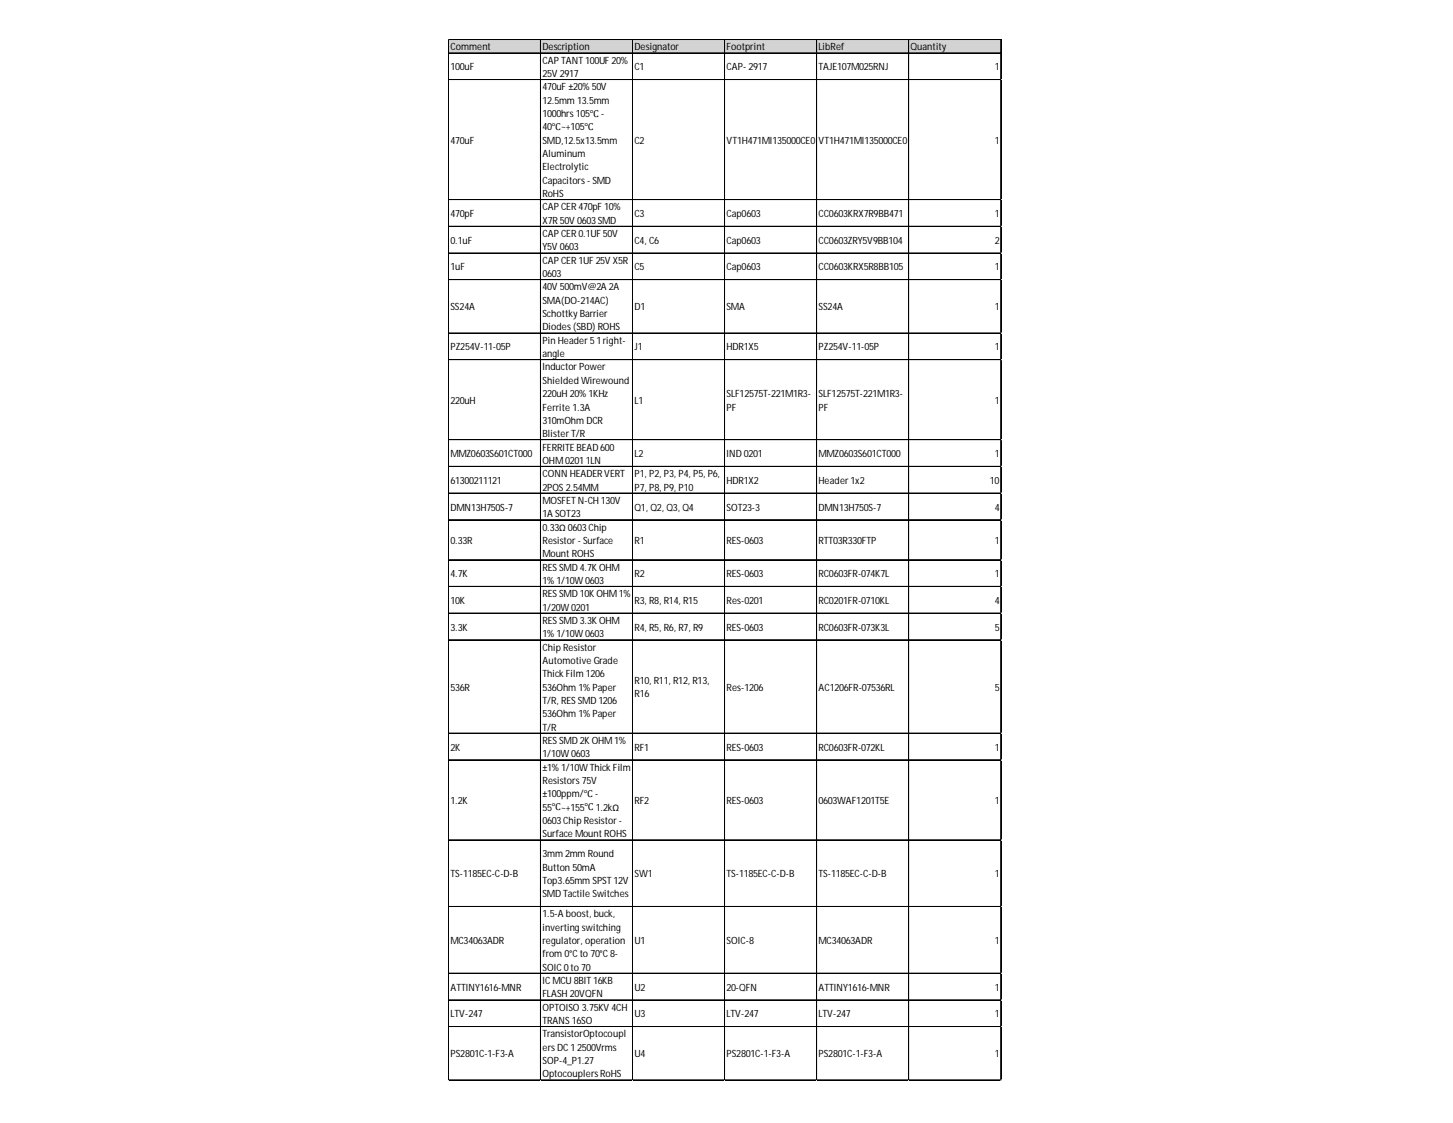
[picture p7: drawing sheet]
<svg xmlns="http://www.w3.org/2000/svg" width="279mm" height="216mm" viewBox="0 0 279 216" stroke-linecap="round" stroke-linejoin="round" font-family="sans-serif">
<defs><g id="words">
<g font-size="1.9">
<text x="86.6" y="9.7">Comment</text>
<text x="104.3" y="9.7">Description</text>
<text x="122" y="9.7">Designator</text>
<text x="139.7" y="9.7">Footprint</text>
<text x="157.4" y="9.7">LibRef</text>
<text x="175.1" y="9.7">Quantity</text>
<text x="86.6" y="13.5">100uF</text>
<text x="104.3" y="12.3">CAP TANT 100UF 20%</text>
<text x="104.3" y="14.8">25V 2917</text>
<text x="104.3" y="17.4">470uF ±20% 50V</text>
<text x="122" y="13.5">C1</text>
<text x="139.7" y="13.5">CAP- 2917</text>
<text x="157.4" y="13.5">TAJE107M025RNJ</text>
<text x="191.3" y="13.5">1</text>
<text x="104.3" y="19.9">12.5mm 13.5mm</text>
<text x="104.3" y="22.5">1000hrs 105℃ -</text>
<text x="86.6" y="27.6">470uF</text>
<text x="104.3" y="25.1">40℃~+105℃</text>
<text x="104.3" y="27.6">SMD,12.5x13.5mm</text>
<text x="122" y="27.6">C2</text>
<text x="139.7" y="27.6">VT1H471MI135000CE0</text>
<text x="157.4" y="27.6">VT1H471MI135000CE0</text>
<text x="191.3" y="27.6">1</text>
<text x="104.3" y="30.2">Aluminum</text>
<text x="104.3" y="32.8">Electrolytic</text>
<text x="104.3" y="35.3">Capacitors - SMD</text>
<text x="86.6" y="41.7">470pF</text>
<text x="104.3" y="37.9">RoHS</text>
<text x="104.3" y="40.5">CAP CER 470pF 10%</text>
<text x="122" y="41.7">C3</text>
<text x="139.7" y="41.7">Cap0603</text>
<text x="157.4" y="41.7">CC0603KRX7R9BB471</text>
<text x="191.3" y="41.7">1</text>
<text x="86.6" y="46.9">0.1uF</text>
<text x="104.3" y="43">X7R 50V 0603SMD</text>
<text x="104.3" y="45.6">CAP CER 0.1UF 50V</text>
<text x="122" y="46.9">C4, C6</text>
<text x="139.7" y="46.9">Cap0603</text>
<text x="157.4" y="46.9">CC0603ZRY5V9BB104</text>
<text x="191.3" y="46.9">2</text>
<text x="86.6" y="52">1uF</text>
<text x="104.3" y="48.2">Y5V 0603</text>
<text x="104.3" y="50.7">CAP CER 1UF 25V X5R</text>
<text x="104.3" y="53.3">0603</text>
<text x="122" y="52">C5</text>
<text x="139.7" y="52">Cap0603</text>
<text x="157.4" y="52">CC0603KRX5R8BB105</text>
<text x="191.3" y="52">1</text>
<text x="86.6" y="59.7">SS24A</text>
<text x="104.3" y="55.8">40V 500mV@2A 2A</text>
<text x="104.3" y="58.4">SMA(DO-214AC)</text>
<text x="122" y="59.7">D1</text>
<text x="139.7" y="59.7">SMA</text>
<text x="157.4" y="59.7">SS24A</text>
<text x="191.3" y="59.7">1</text>
<text x="104.3" y="61">Schottky Barrier</text>
<text x="104.3" y="63.5">Diodes (SBD) ROHS</text>
<text x="86.6" y="67.4">PZ254V-11-05P</text>
<text x="104.3" y="66.1">Pin Header 51right-</text>
<text x="104.3" y="68.7">angle</text>
<text x="104.3" y="71.2">Inductor Power</text>
<text x="122" y="67.4">J1</text>
<text x="139.7" y="67.4">HDR1X5</text>
<text x="157.4" y="67.4">PZ254V-11-05P</text>
<text x="191.3" y="67.4">1</text>
<text x="86.6" y="77.6">220uH</text>
<text x="104.3" y="73.8">Shielded Wirewound</text>
<text x="104.3" y="76.4">220uH 20% 1KHz</text>
<text x="122" y="77.6">L1</text>
<text x="139.7" y="76.4">SLF12575T-221M1R3-</text>
<text x="157.4" y="76.4">SLF12575T-221M1R3-</text>
<text x="191.3" y="77.6">1</text>
<text x="104.3" y="78.9">Ferrite 1.3A</text>
<text x="104.3" y="81.5">310mOhm DCR</text>
<text x="139.7" y="78.9">PF</text>
<text x="157.4" y="78.9">PF</text>
<text x="86.6" y="87.9">MMZ0603S601CT000</text>
<text x="104.3" y="84">Blister T/R</text>
<text x="104.3" y="86.6">FERRITE BEAD 600</text>
<text x="104.3" y="89.2">OHM02011LN</text>
<text x="122" y="87.9">L2</text>
<text x="139.7" y="87.9">IND 0201</text>
<text x="157.4" y="87.9">MMZ0603S601CT000</text>
<text x="191.3" y="87.9">1</text>
<text x="86.6" y="93">61300211121</text>
<text x="104.3" y="91.7">CONN HEADER VERT</text>
<text x="104.3" y="94.3">2POS 2.54MM</text>
<text x="122" y="91.7">P1, P2, P3, P4, P5, P6,</text>
<text x="122" y="94.3">P7, P8, P9, P10</text>
<text x="139.7" y="93">HDR1X2</text>
<text x="157.4" y="93">Header 1x2</text>
<text x="190.4" y="93">10</text>
<text x="86.6" y="98.2">DMN13H750S-7</text>
<text x="104.3" y="96.9">MOSFET N-CH 130V</text>
<text x="104.3" y="99.4">1A SOT23</text>
<text x="104.3" y="102">0.33Ω 0603Chip</text>
<text x="122" y="98.2">Q1, Q2, Q3, Q4</text>
<text x="139.7" y="98.2">SOT23-3</text>
<text x="157.4" y="98.2">DMN13H750S-7</text>
<text x="191.3" y="98.2">4</text>
<text x="86.6" y="104.6">0.33R</text>
<text x="104.3" y="104.6">Resistor - Surface</text>
<text x="104.3" y="107.1">Mount ROHS</text>
<text x="122" y="104.6">R1</text>
<text x="139.7" y="104.6">RES-0603</text>
<text x="157.4" y="104.6">RTT03R330FTP</text>
<text x="191.3" y="104.6">1</text>
<text x="86.6" y="111">4.7K</text>
<text x="104.3" y="109.7">RES SMD 4.7K OHM</text>
<text x="104.3" y="112.3">1% 1/10W 0603</text>
<text x="122" y="111">R2</text>
<text x="139.7" y="111">RES-0603</text>
<text x="157.4" y="111">RC0603FR-074K7L</text>
<text x="191.3" y="111">1</text>
<text x="86.6" y="116.1">10K</text>
<text x="104.3" y="114.8">RES SMD 10K OHM1%</text>
<text x="104.3" y="117.4">1/20W 0201</text>
<text x="104.3" y="119.9">RES SMD 3.3K OHM</text>
<text x="122" y="116.1">R3, R8, R14, R15</text>
<text x="139.7" y="116.1">Res-0201</text>
<text x="157.4" y="116.1">RC0201FR-0710KL</text>
<text x="191.3" y="116.1">4</text>
<text x="86.6" y="121.2">3.3K</text>
<text x="104.3" y="122.5">1% 1/10W 0603</text>
<text x="104.3" y="125.1">Chip Resistor</text>
<text x="122" y="121.2">R4, R5, R6, R7, R9</text>
<text x="139.7" y="121.2">RES-0603</text>
<text x="157.4" y="121.2">RC0603FR-073K3L</text>
<text x="191.3" y="121.2">5</text>
<text x="104.3" y="127.6">Automotive Grade</text>
<text x="104.3" y="130.2">Thick Film 1206</text>
<text x="122" y="131.5">R10, R11, R12, R13,</text>
<text x="86.6" y="132.8">536R</text>
<text x="104.3" y="132.8">536Ohm 1% Paper</text>
<text x="104.3" y="135.3">T/R, RES SMD 1206</text>
<text x="104.3" y="137.9">536Ohm 1% Paper</text>
<text x="122" y="134.1">R16</text>
<text x="139.7" y="132.8">Res-1206</text>
<text x="157.4" y="132.8">AC1206FR-07536RL</text>
<text x="191.3" y="132.8">5</text>
<text x="104.3" y="140.5">T/R</text>
<text x="104.3" y="143">RES SMD 2K OHM1%</text>
<text x="86.6" y="144.3">2K</text>
<text x="104.3" y="145.6">1/10W 0603</text>
<text x="104.3" y="148.2">±1% 1/10W Thick Film</text>
<text x="122" y="144.3">RF1</text>
<text x="139.7" y="144.3">RES-0603</text>
<text x="157.4" y="144.3">RC0603FR-072KL</text>
<text x="191.3" y="144.3">1</text>
<text x="86.6" y="154.6">1.2K</text>
<text x="104.3" y="150.7">Resistors 75V</text>
<text x="104.3" y="153.3">±100ppm/℃ -</text>
<text x="104.3" y="155.8">55℃~+155℃ 1.2kΩ</text>
<text x="122" y="154.6">RF2</text>
<text x="139.7" y="154.6">RES-0603</text>
<text x="157.4" y="154.6">0603WAF1201T5E</text>
<text x="191.3" y="154.6">1</text>
<text x="104.3" y="158.4">0603Chip Resistor -</text>
<text x="104.3" y="161">Surface Mount ROHS</text>
<text x="104.3" y="164.8">3mm 2mm Round</text>
<text x="104.3" y="167.4">Button 50mA</text>
<text x="86.6" y="168.7">TS-1185EC-C-D-B</text>
<text x="104.3" y="169.9">Top3.65mm SPST 12V</text>
<text x="104.3" y="172.5">SMD Tactile Switches</text>
<text x="122" y="168.7">SW1</text>
<text x="139.7" y="168.7">TS-1185EC-C-D-B</text>
<text x="157.4" y="168.7">TS-1185EC-C-D-B</text>
<text x="191.3" y="168.7">1</text>
<text x="104.3" y="176.4">1.5-A boost, buck,</text>
<text x="104.3" y="178.9">inverting switching</text>
<text x="86.6" y="181.5">MC34063ADR</text>
<text x="104.3" y="181.5">regulator, operation</text>
<text x="104.3" y="184.1">from 0°C to 70°C 8-</text>
<text x="122" y="181.5">U1</text>
<text x="139.7" y="181.5">SOIC-8</text>
<text x="157.4" y="181.5">MC34063ADR</text>
<text x="191.3" y="181.5">1</text>
<text x="86.6" y="190.5">ATTINY1616-MNR</text>
<text x="104.3" y="186.6">SOIC 0to 70</text>
<text x="104.3" y="189.2">IC MCU 8BIT 16KB</text>
<text x="104.3" y="191.7">FLASH 20VQFN</text>
<text x="122" y="190.5">U2</text>
<text x="139.7" y="190.5">20-QFN</text>
<text x="157.4" y="190.5">ATTINY1616-MNR</text>
<text x="191.3" y="190.5">1</text>
<text x="86.6" y="195.6">LTV-247</text>
<text x="104.3" y="194.3">OPTOISO 3.75KV 4CH</text>
<text x="104.3" y="196.9">TRANS 16SO</text>
<text x="122" y="195.6">U3</text>
<text x="139.7" y="195.6">LTV-247</text>
<text x="157.4" y="195.6">LTV-247</text>
<text x="191.3" y="195.6">1</text>
<text x="86.6" y="203.3">PS2801C-1-F3-A</text>
<text x="104.3" y="199.4">TransistorOptocoupl</text>
<text x="104.3" y="202">ers DC 12500Vrms</text>
<text x="122" y="203.3">U4</text>
<text x="139.7" y="203.3">PS2801C-1-F3-A</text>
<text x="157.4" y="203.3">PS2801C-1-F3-A</text>
<text x="191.3" y="203.3">1</text>
<text x="104.3" y="204.6">SOP-4_P1.27</text>
<text x="104.3" y="207.1">Optocouplers RoHS</text>
</g>
</g></defs>
<path d="M86.3 7.7h106.3v2.6h-106.3z" fill="#d3d3d3"/>
<g fill="none" stroke="#000" stroke-width=".19">
<path d="M86.2 7.6v200.1M86.3 7.6v200.1M86.4 7.6h106.1M86.4 7.7h106.1M86.4 10.2h106.1M86.4 15.3h106.1M86.4 15.4h106.1M103.9 7.7v200M104 7.7v200M121.6 7.7v200M121.7 7.7v200M139.3 7.7v200"/>
<path d="M139.4 7.7v200M157 7.7v200M157.1 7.7v200M174.7 7.7v200M174.8 7.7v200M192.4 7.7v200M192.5 7.7v200M86.4 38.4h106.1M86.4 43.5h106.1M86.4 43.6h106.1M86.4 48.6h106.1M86.4 48.7h106.1"/>
<path d="M86.4 53.8h106.1M86.4 64h106.1M86.4 64.1h106.1M86.4 69.1h106.1M86.4 69.2h106.1M86.4 84.5h106.1M86.4 84.6h106.1M86.4 89.7h106.1M86.4 94.8h106.1M86.4 99.9h106.1M86.4 100h106.1M86.4 107.6h106.1"/>
<path d="M86.4 107.7h106.1M86.4 112.7h106.1M86.4 112.8h106.1M86.4 117.9h106.1M86.4 123h106.1M86.4 123.1h106.1M86.4 140.9h106.1M86.4 141h106.1M86.4 146.1h106.1M86.4 161.5h106.1M86.4 174.3h106.1M86.4 187.1h106.1"/>
<path d="M86.4 187.2h106.1M86.4 192.2h106.1M86.4 192.3h106.1M86.4 197.4h106.1M86.4 207.6h106.1M86.4 207.7h106.1"/>
</g>
<path d="M86.2 207.7v.1" fill="none" stroke="#d4d4d4" stroke-width=".19"/>
<path d="M86.2 207.7l.2 .1z" fill="#d4d4d4"/>
<path d="M103.9 207.7v.1" fill="none" stroke="#d4d4d4" stroke-width=".19"/>
<path d="M103.9 207.7l.2 .1z" fill="#d4d4d4"/>
<path d="M121.6 207.7v.1" fill="none" stroke="#d4d4d4" stroke-width=".19"/>
<path d="M121.6 207.7l.2 .1z" fill="#d4d4d4"/>
<path d="M139.3 207.7v.1" fill="none" stroke="#d4d4d4" stroke-width=".19"/>
<path d="M139.3 207.7l.2 .1z" fill="#d4d4d4"/>
<path d="M157 207.7v.1" fill="none" stroke="#d4d4d4" stroke-width=".19"/>
<path d="M157 207.7l.2 .1z" fill="#d4d4d4"/>
<path d="M174.7 207.7v.1" fill="none" stroke="#d4d4d4" stroke-width=".19"/>
<path d="M174.7 207.7l.1 .1z" fill="#d4d4d4"/>
<path d="M192.4 207.7v.1" fill="none" stroke="#d4d4d4" stroke-width=".19"/>
<path d="M192.4 207.7l.1 .1z" fill="#d4d4d4"/>
<path d="M192.5 15.3h.1" fill="none" stroke="#d4d4d4" stroke-width=".19"/>
<path d="M192.5 15.3l.1 .1z" fill="#d4d4d4"/>
<path d="M192.5 38.4h.1" fill="none" stroke="#d4d4d4" stroke-width=".19"/>
<path d="M192.5 38.4l.1 .1z" fill="#d4d4d4"/>
<path d="M192.5 43.5h.1" fill="none" stroke="#d4d4d4" stroke-width=".19"/>
<path d="M192.5 43.5l.1 .1z" fill="#d4d4d4"/>
<path d="M192.5 48.6h.1" fill="none" stroke="#d4d4d4" stroke-width=".19"/>
<path d="M192.5 48.6l.1 .2z" fill="#d4d4d4"/>
<path d="M192.5 53.8h.1" fill="none" stroke="#d4d4d4" stroke-width=".19"/>
<path d="M192.5 53.8l.1 .1z" fill="#d4d4d4"/>
<path d="M192.5 64h.1" fill="none" stroke="#d4d4d4" stroke-width=".19"/>
<path d="M192.5 64l.1 .1z" fill="#d4d4d4"/>
<path d="M192.5 69.1h.1" fill="none" stroke="#d4d4d4" stroke-width=".19"/>
<path d="M192.5 69.1l.1 .2z" fill="#d4d4d4"/>
<path d="M192.5 84.5h.1" fill="none" stroke="#d4d4d4" stroke-width=".19"/>
<path d="M192.5 84.5l.1 .2z" fill="#d4d4d4"/>
<path d="M192.5 89.7h.1" fill="none" stroke="#d4d4d4" stroke-width=".19"/>
<path d="M192.5 89.7l.1 .1z" fill="#d4d4d4"/>
<path d="M192.5 94.8h.1" fill="none" stroke="#d4d4d4" stroke-width=".19"/>
<path d="M192.5 94.8l.1 .1z" fill="#d4d4d4"/>
<path d="M192.5 99.9h.1" fill="none" stroke="#d4d4d4" stroke-width=".19"/>
<path d="M192.5 99.9l.1 .1z" fill="#d4d4d4"/>
<path d="M192.5 107.6h.1" fill="none" stroke="#d4d4d4" stroke-width=".19"/>
<path d="M192.5 107.6l.1 .1z" fill="#d4d4d4"/>
<path d="M192.5 112.7h.1" fill="none" stroke="#d4d4d4" stroke-width=".19"/>
<path d="M192.5 112.7l.1 .2z" fill="#d4d4d4"/>
<path d="M192.5 117.9h.1" fill="none" stroke="#d4d4d4" stroke-width=".19"/>
<path d="M192.5 117.9l.1 .1z" fill="#d4d4d4"/>
<path d="M192.5 123h.1" fill="none" stroke="#d4d4d4" stroke-width=".19"/>
<path d="M192.5 123l.1 .1z" fill="#d4d4d4"/>
<path d="M192.5 140.9h.1" fill="none" stroke="#d4d4d4" stroke-width=".19"/>
<path d="M192.5 140.9l.1 .2z" fill="#d4d4d4"/>
<path d="M192.5 146.1h.1" fill="none" stroke="#d4d4d4" stroke-width=".19"/>
<path d="M192.5 146.1l.1 .1z" fill="#d4d4d4"/>
<path d="M192.5 161.5h.1" fill="none" stroke="#d4d4d4" stroke-width=".19"/>
<path d="M192.5 161.5l.1 .1z" fill="#d4d4d4"/>
<path d="M192.5 174.3h.1" fill="none" stroke="#d4d4d4" stroke-width=".19"/>
<path d="M192.5 174.3l.1 .1z" fill="#d4d4d4"/>
<path d="M192.5 187.1h.1" fill="none" stroke="#d4d4d4" stroke-width=".19"/>
<path d="M192.5 187.1l.1 .1z" fill="#d4d4d4"/>
<path d="M192.5 192.2h.1" fill="none" stroke="#d4d4d4" stroke-width=".19"/>
<path d="M192.5 192.2l.1 .2z" fill="#d4d4d4"/>
<path d="M192.5 197.4h.1" fill="none" stroke="#d4d4d4" stroke-width=".19"/>
<path d="M192.5 197.4l.1 .1z" fill="#d4d4d4"/>
<path d="M192.5 207.6h.1" fill="none" stroke="#d4d4d4" stroke-width=".19"/>
<path d="M192.5 207.6l.1 .1z" fill="#d4d4d4"/>
<use href="#words"/>
</svg>
